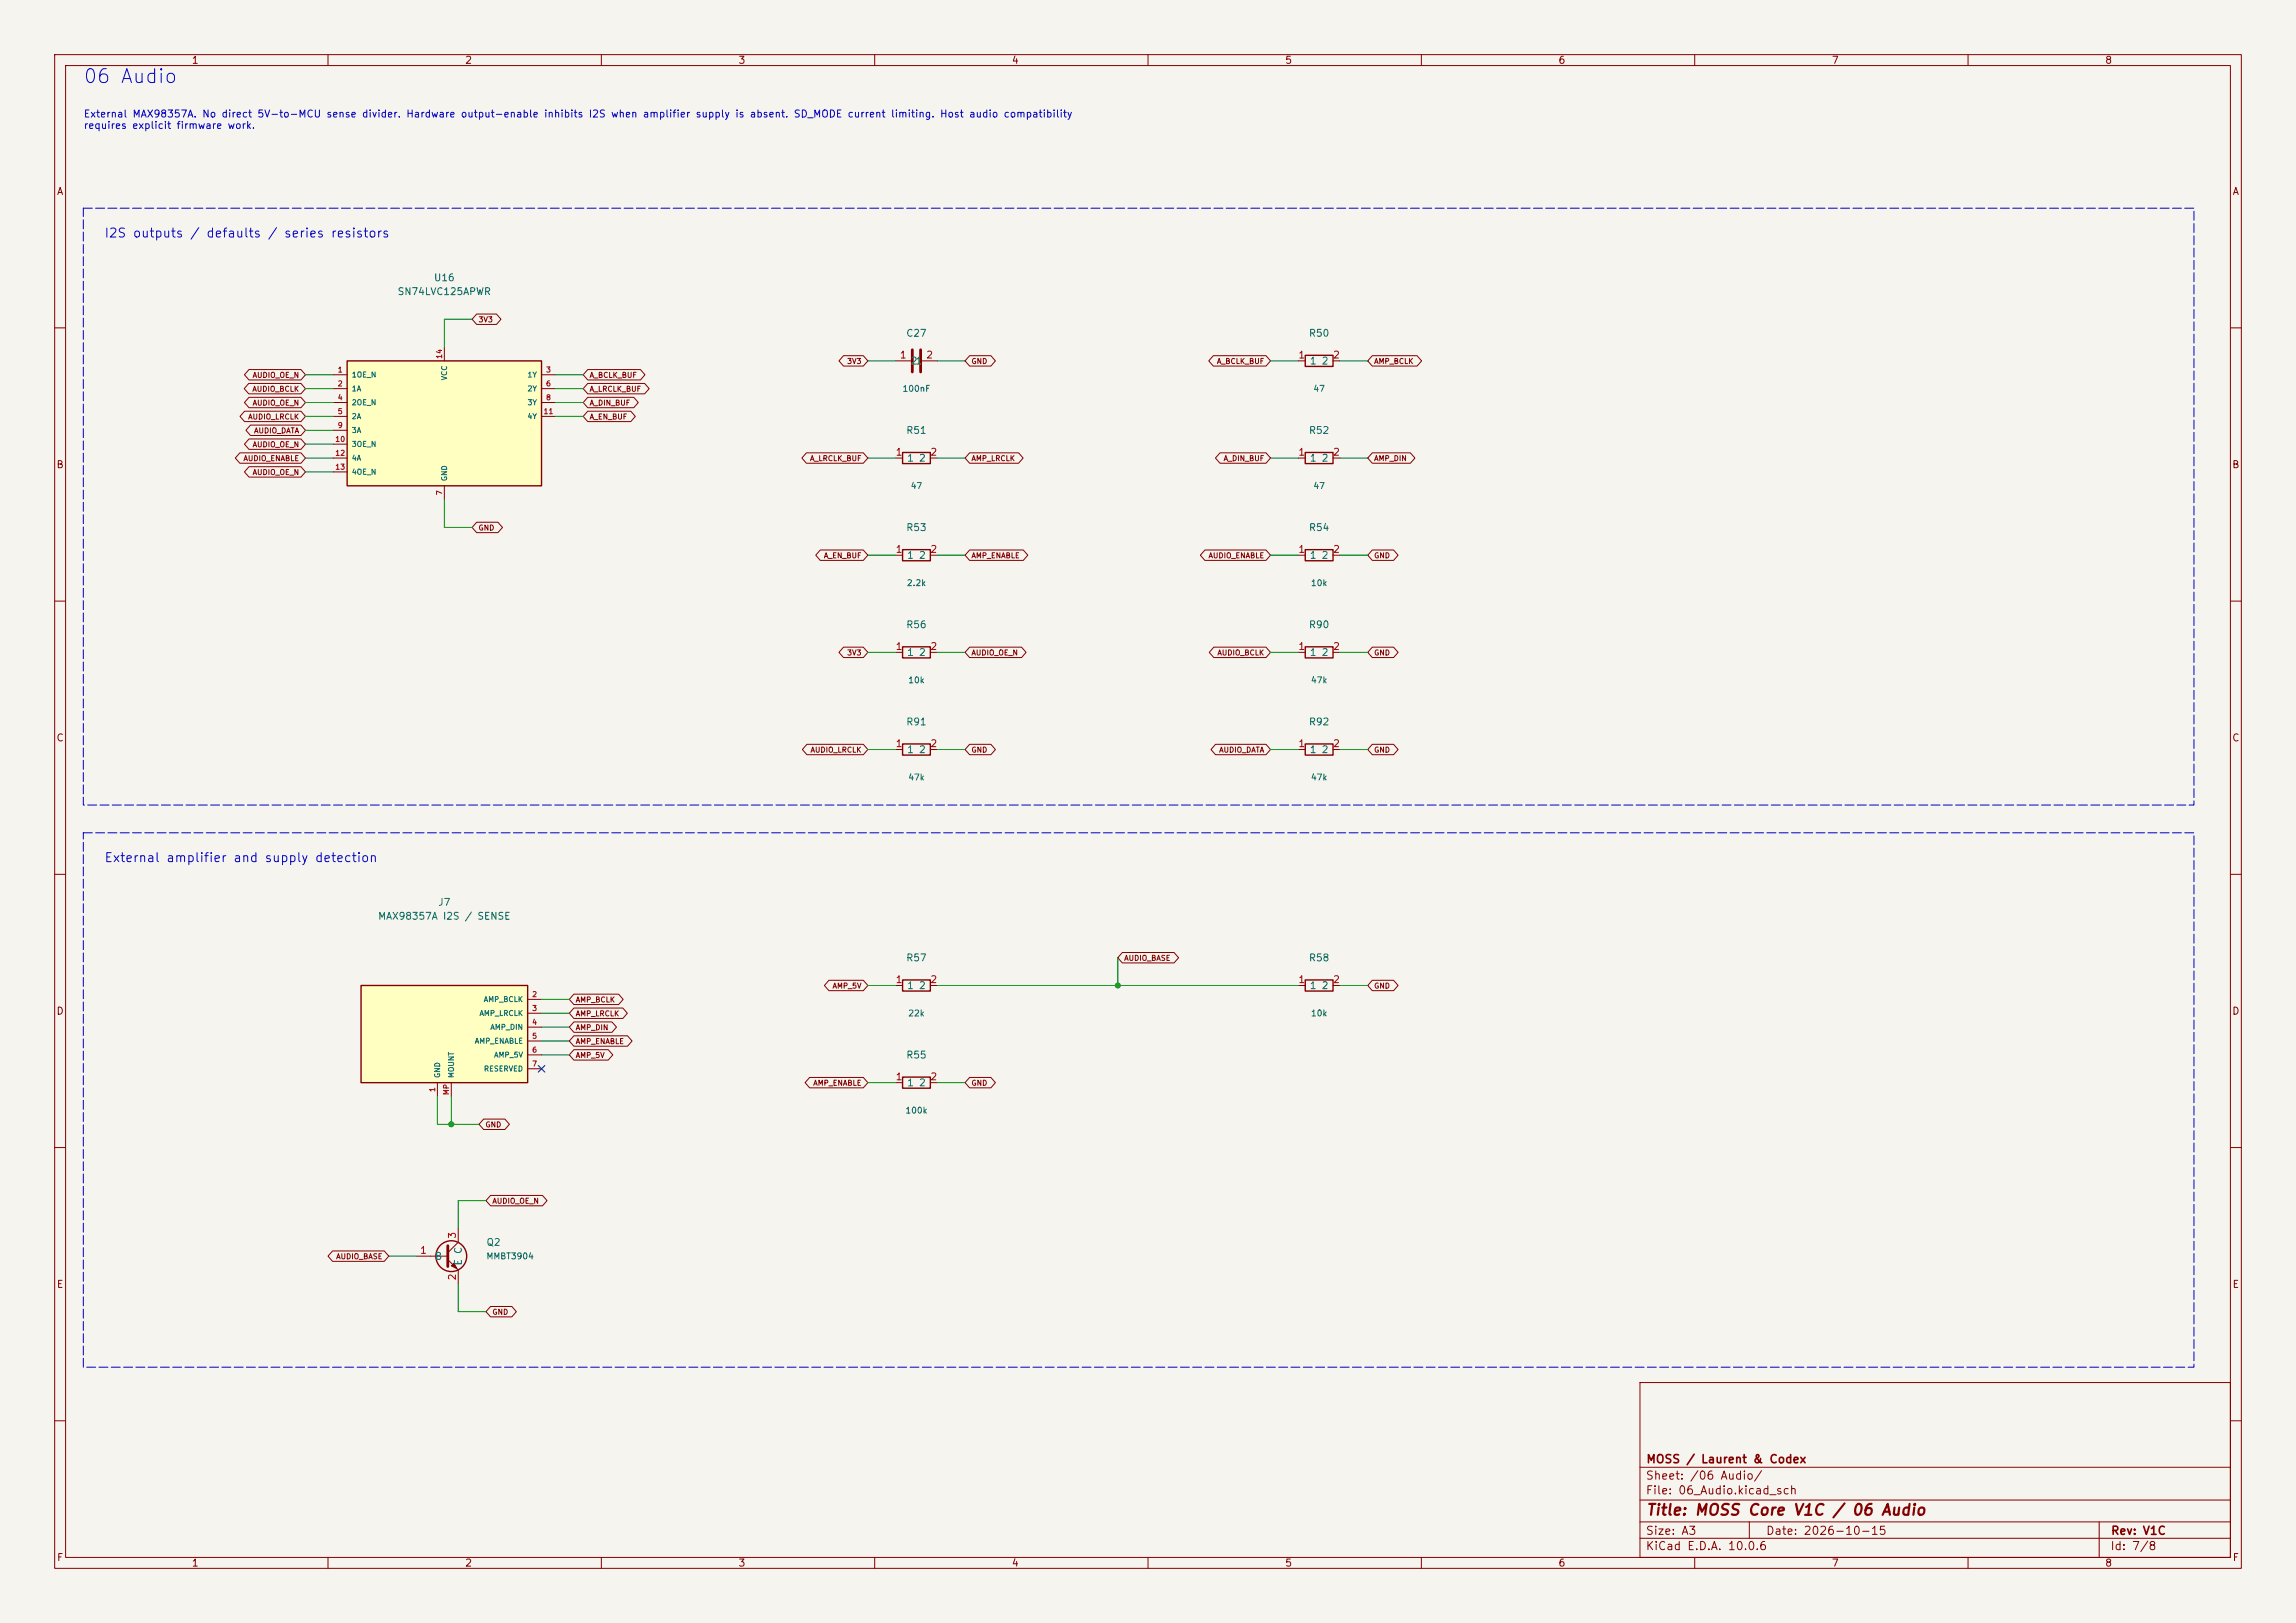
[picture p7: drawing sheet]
<svg xmlns="http://www.w3.org/2000/svg" width="420mm" height="297mm" viewBox="0 0 420 297" stroke-linecap="round" stroke-linejoin="round" font-family="sans-serif">
<defs><g id="words">
<text font-size="2.5" fill="#0000c2" x="15.1" y="15.9">06 Audio</text>
<text font-size="2" fill="#840000" x="301" y="277.8">Title: MOSS Core V1C / 06 Audio</text>
<g font-size="1.6" fill="#0000c2">
<text x="19" y="43.9">I2S outputs / defaults / series resistors</text>
<text x="19" y="158.2">External amplifier and supply detection</text>
</g>
<g font-size="1.5" fill="#840000">
<text x="301" y="268.1">MOSS / Laurent &amp; Codex</text>
<text x="300.9" y="273.8">File: 06_Audio.kicad_sch</text>
<text x="300.9" y="271.1">Sheet: /06 Audio/</text>
<text x="300.9" y="281.2">Size: A3</text>
<text x="322.9" y="281.2">Date: 2026-10-15</text>
<text x="386" y="281.2">Rev: V1C</text>
<text x="300.9" y="284">KiCad E.D.A. 10.0.6</text>
<text x="385.9" y="284">Id: 7/8</text>
</g>
<g font-size="1.3" fill="#840000">
<text x="35" y="12">1</text>
<text x="85" y="12">2</text>
<text x="135" y="12">3</text>
<text x="185" y="12">4</text>
<text x="235" y="12">5</text>
<text x="285" y="12">6</text>
<text x="335" y="12">7</text>
<text x="385" y="12">8</text>
<text x="10.3" y="36">A</text>
<text x="408.3" y="36">A</text>
<text x="10.2" y="86">B</text>
<text x="408.2" y="86">B</text>
<text x="10.2" y="136">C</text>
<text x="408.2" y="136">C</text>
<text x="10.2" y="186">D</text>
<text x="408.2" y="186">D</text>
<text x="10.3" y="236">E</text>
<text x="408.3" y="236">E</text>
<text x="10.3" y="286">F</text>
<text x="35" y="287">1</text>
<text x="85" y="287">2</text>
<text x="135" y="287">3</text>
<text x="185" y="287">4</text>
<text x="235" y="287">5</text>
<text x="285" y="287">6</text>
<text x="335" y="287">7</text>
<text x="385" y="287">8</text>
<text x="408.3" y="286">F</text>
</g>
<g font-size="1.3" fill="#0000c2">
<text x="15.2" y="21.8">External MAX98357A. No direct 5V-to-MCU sense divider. Hardware output-enable inhibits I2S when amplifier supply is absent. SD_MODE current limiting. Host audio compatibility</text>
<text x="15.2" y="23.9">requires explicit firmware work.</text>
</g>
<g font-size="1.3" fill="#006464">
<text x="79.3" y="51.8">U16</text>
<text x="72.6" y="54.3">SN74LVC125APWR</text>
<text x="165.7" y="61.9">C27</text>
<text x="239.3" y="61.9">R50</text>
<text x="166.5" y="67">21</text>
<text x="239.5" y="67">1</text>
<text x="241.7" y="67">2</text>
<text x="165.7" y="79.7">R51</text>
<text x="239.3" y="79.7">R52</text>
<text x="165.8" y="84.8">1</text>
<text x="168" y="84.8">2</text>
<text x="239.5" y="84.8">1</text>
<text x="241.7" y="84.8">2</text>
<text x="165.7" y="97.5">R53</text>
<text x="239.3" y="97.5">R54</text>
<text x="165.8" y="102.6">1</text>
<text x="168" y="102.6">2</text>
<text x="239.5" y="102.6">1</text>
<text x="241.7" y="102.6">2</text>
<text x="165.7" y="115.3">R56</text>
<text x="239.3" y="115.3">R90</text>
<text x="165.8" y="120.3">1</text>
<text x="168" y="120.3">2</text>
<text x="239.5" y="120.3">1</text>
<text x="241.7" y="120.3">2</text>
<text x="165.7" y="133">R91</text>
<text x="239.3" y="133">R92</text>
<text x="165.8" y="138.1">1</text>
<text x="168" y="138.1">2</text>
<text x="239.5" y="138.1">1</text>
<text x="241.7" y="138.1">2</text>
<text x="80.1" y="166.1">J7</text>
<text x="69.1" y="168.6">MAX98357A I2S / SENSE</text>
<text x="165.7" y="176.2">R57</text>
<text x="239.3" y="176.2">R58</text>
<text x="165.8" y="181.3">1</text>
<text x="168" y="181.3">2</text>
<text x="239.5" y="181.3">1</text>
<text x="241.7" y="181.3">2</text>
<text x="165.7" y="194">R55</text>
<text x="165.8" y="199.1">1</text>
<text x="168" y="199.1">2</text>
<text x="79.5" y="230.8">B</text>
<text x="84.8" y="231.7" transform="rotate(-90 84.8 231.7)">E C</text>
<text x="88.9" y="228.3">Q2</text>
</g>
<g font-size="1.3" fill="#a90000">
<text x="164.5" y="65.9">1</text>
<text x="169.3" y="65.9">2</text>
<text x="237.4" y="65.9">1</text>
<text x="243.7" y="65.9">2</text>
<text x="163.7" y="83.7">1</text>
<text x="170.1" y="83.7">2</text>
<text x="237.4" y="83.7">1</text>
<text x="243.7" y="83.7">2</text>
<text x="163.7" y="101.5">1</text>
<text x="170.1" y="101.5">2</text>
<text x="237.4" y="101.5">1</text>
<text x="243.7" y="101.5">2</text>
<text x="163.7" y="119.2">1</text>
<text x="170.1" y="119.2">2</text>
<text x="237.4" y="119.2">1</text>
<text x="243.7" y="119.2">2</text>
<text x="163.7" y="137">1</text>
<text x="170.1" y="137">2</text>
<text x="237.4" y="137">1</text>
<text x="243.7" y="137">2</text>
<text x="163.7" y="180.2">1</text>
<text x="170.1" y="180.2">2</text>
<text x="237.4" y="180.2">1</text>
<text x="243.7" y="180.2">2</text>
<text x="163.7" y="198">1</text>
<text x="170.1" y="198">2</text>
<text x="83.7" y="226.8" transform="rotate(-90 83.7 226.8)">3</text>
<text x="76.7" y="229.7">1</text>
<text x="83.7" y="234.4" transform="rotate(-90 83.7 234.4)">2</text>
</g>
<g font-size="1.1" fill="#006464">
<text x="165" y="72">100nF</text>
<text x="240.1" y="72">47</text>
<text x="166.5" y="89.7">47</text>
<text x="240.1" y="89.7">47</text>
<text x="165.8" y="107.5">2.2k</text>
<text x="239.7" y="107.5">10k</text>
<text x="166" y="125.3">10k</text>
<text x="239.7" y="125.3">47k</text>
<text x="166" y="143.1">47k</text>
<text x="239.7" y="143.1">47k</text>
<text x="166" y="186.3">22k</text>
<text x="239.7" y="186.3">10k</text>
<text x="165.5" y="204">100k</text>
<text x="88.9" y="230.7">MMBT3904</text>
</g>
<g font-size="1" fill="#840000">
<text x="87.4" y="59.2">3V3</text>
<text x="46.1" y="71.9">AUDIO_BCLK</text>
<text x="46.1" y="69.4">AUDIO_OE_N</text>
<text x="107.8" y="71.9">A_LRCLK_BUF</text>
<text x="107.8" y="69.4">A_BCLK_BUF</text>
<text x="154.9" y="66.8">3V3</text>
<text x="177.6" y="66.8">GND</text>
<text x="222.5" y="66.8">A_BCLK_BUF</text>
<text x="251.3" y="66.8">AMP_BCLK</text>
<text x="45.3" y="77">AUDIO_LRCLK</text>
<text x="46.1" y="74.4">AUDIO_OE_N</text>
<text x="107.8" y="74.4">A_DIN_BUF</text>
<text x="107.8" y="77">A_EN_BUF</text>
<text x="46.1" y="82.1">AUDIO_OE_N</text>
<text x="46.4" y="79.5">AUDIO_DATA</text>
<text x="44.4" y="84.6">AUDIO_ENABLE</text>
<text x="46.1" y="87.1">AUDIO_OE_N</text>
<text x="148.1" y="84.6">A_LRCLK_BUF</text>
<text x="177.6" y="84.6">AMP_LRCLK</text>
<text x="223.7" y="84.6">A_DIN_BUF</text>
<text x="251.3" y="84.6">AMP_DIN</text>
<text x="87.4" y="97.3">GND</text>
<text x="150.6" y="102.4">A_EN_BUF</text>
<text x="177.6" y="102.4">AMP_ENABLE</text>
<text x="221" y="102.4">AUDIO_ENABLE</text>
<text x="251.3" y="102.4">GND</text>
<text x="154.9" y="120.2">3V3</text>
<text x="177.6" y="120.2">AUDIO_OE_N</text>
<text x="222.6" y="120.2">AUDIO_BCLK</text>
<text x="251.3" y="120.2">GND</text>
<text x="148.2" y="137.9">AUDIO_LRCLK</text>
<text x="177.6" y="137.9">GND</text>
<text x="222.9" y="137.9">AUDIO_DATA</text>
<text x="251.3" y="137.9">GND</text>
<text x="205.5" y="176">AUDIO_BASE</text>
<text x="105.2" y="183.7">AMP_BCLK</text>
<text x="152.2" y="181.1">AMP_5V</text>
<text x="251.3" y="181.1">GND</text>
<text x="105.2" y="186.2">AMP_LRCLK</text>
<text x="105.2" y="188.7">AMP_DIN</text>
<text x="105.2" y="191.3">AMP_ENABLE</text>
<text x="105.2" y="193.8">AMP_5V</text>
<text x="148.7" y="198.9">AMP_ENABLE</text>
<text x="177.6" y="198.9">GND</text>
<text x="88.7" y="206.5">GND</text>
<text x="90" y="220.5">AUDIO_OE_N</text>
<text x="61.4" y="230.7">AUDIO_BASE</text>
<text x="90" y="240.8">GND</text>
</g>
<g font-size="1" fill="#a90000">
<text x="81.1" y="65.8" transform="rotate(-90 81.1 65.8)">14</text>
<text x="61.7" y="68.4">1</text>
<text x="61.7" y="70.9">2</text>
<text x="99.8" y="68.4">3</text>
<text x="99.8" y="70.9">6</text>
<text x="61.7" y="73.5">4</text>
<text x="61.7" y="76">5</text>
<text x="99.3" y="76">11</text>
<text x="99.8" y="73.5">8</text>
<text x="61.2" y="81.1">10</text>
<text x="61.2" y="83.6">12</text>
<text x="61.7" y="78.5">9</text>
<text x="61.2" y="86.2">13</text>
<text x="81.1" y="90.7" transform="rotate(-90 81.1 90.7)">7</text>
<text x="97.2" y="182.7">2</text>
<text x="97.2" y="185.2">3</text>
<text x="97.2" y="187.8">4</text>
<text x="97.2" y="190.3">5</text>
<text x="97.2" y="192.8">6</text>
<text x="97.2" y="195.4">7</text>
<text x="79.8" y="199.9" transform="rotate(-90 79.8 199.9)">1</text>
<text x="82.4" y="200.5" transform="rotate(-90 82.4 200.5)">MP</text>
</g>
<g font-size="1" fill="#006464">
<text x="64.3" y="69.3">1OE_N</text>
<text x="64.3" y="71.8">1A</text>
<text x="82" y="69.7" transform="rotate(-90 82 69.7)">VCC</text>
<text x="96.4" y="69.3">1Y</text>
<text x="96.4" y="71.8">2Y</text>
<text x="64.3" y="74.4">2OE_N</text>
<text x="64.3" y="76.9">2A</text>
<text x="96.4" y="74.4">3Y</text>
<text x="96.4" y="76.9">4Y</text>
<text x="64.3" y="79.5">3A</text>
<text x="64.3" y="82">3OE_N</text>
<text x="64.3" y="84.5">4A</text>
<text x="64.3" y="87.1">4OE_N</text>
<text x="82" y="88.1" transform="rotate(-90 82 88.1)">GND</text>
<text x="88.4" y="183.6">AMP_BCLK</text>
<text x="86.8" y="191.2">AMP_ENABLE</text>
<text x="87.6" y="186.1">AMP_LRCLK</text>
<text x="89.6" y="188.7">AMP_DIN</text>
<text x="80.7" y="197.4" transform="rotate(-90 80.7 197.4)">GND</text>
<text x="83.3" y="197.4" transform="rotate(-90 83.3 197.4)">MOUNT</text>
<text x="88.4" y="196.3">RESERVED</text>
<text x="90.3" y="193.8">AMP_5V</text>
</g>
</g></defs>
<path d="M0 0h420v297h-420z" fill="#f5f4ef" stroke="#f5f4ef" stroke-width=".18"/>
<g fill="none" stroke="#840000" stroke-width=".18">
<path d="M10 10h400v277h-400zM12 12h396v273h-396zM60 10v2M110 10v2M160 10v2M210 10v2M260 10v2M310 10v2M360 10v2M10 60h2M408 60h2M163.8 83.8h1.3"/>
<path d="M170.2 83.8h1.2M10 110h2M163.8 119.4h1.3M170.2 119.4h1.2M237.5 119.4h1.3M237.5 101.6h1.3M243.8 119.4h1.3M243.8 101.6h1.3M408 110h2M10 160h2M408 160h2M163.8 180.3h1.3"/>
<path d="M163.8 198.1h1.3M170.2 180.3h1.2M170.2 198.1h1.2M237.5 180.3h1.3M243.8 180.3h1.3M10 210h2M408 210h2M300 253h108v32h-108zM10 260h2M300 278.5h108M300 274.5h108M300 268.5h108"/>
<path d="M320 278.5v3M384 278.5v6.5M408 260h2M60 285v2M110 285v2M160 285v2M210 285v2M260 285v2M300 281.5h108M310 285v2M360 285v2"/>
</g>
<path d="M165.1 82.8h5.1v2h-5.1zM165.1 118.4h5.1v2h-5.1zM238.8 100.6h5v2h-5zM238.8 118.4h5v2h-5zM165.1 179.3h5.1v2.1h-5.1zM238.8 179.3h5v2.1h-5zM165.1 197.1h5.1v2h-5.1z" fill="none" stroke="#840000" stroke-width=".25"/>
<path d="M63.5 66h35.6v22.9h-35.6z" fill="#ffffc2"/>
<path d="M63.5 66h35.6v22.9h-35.6zM238.8 136.1h5v2.1h-5z" fill="none" stroke="#840000" stroke-width=".25"/>
<g fill="none" stroke="#840000" stroke-width=".18">
<path d="M61 68.6h2.5M61 71.1h2.5M61 73.7h2.5M61 76.2h2.5M61 78.7h2.5M81.3 63.5v2.5M99.1 68.6h2.5M99.1 71.1h2.5M99.1 73.7h2.5M99.1 76.2h2.5M163.8 66h2.8M168.7 66h2.7"/>
<path d="M61 81.3h2.5M61 83.8h2.5M61 86.4h2.5M81.3 88.9v2.5M237.5 137.2h1.3M243.8 137.2h1.3"/>
</g>
<path d="M166.9 64v4.1M168.4 64v4.1" fill="none" stroke="#840000" stroke-width=".51"/>
<path d="M66 180.3h30.5v17.8h-30.5z" fill="#ffffc2"/>
<g fill="none" stroke="#840000" stroke-width=".25">
<path d="M238.8 65h5v2.1h-5zM238.8 82.8h5v2h-5zM165.1 100.6h5.1v2h-5.1zM165.1 136.1h5.1v2.1h-5.1zM66 180.3h30.5v17.8h-30.5z"/>
<circle cx="82.5" cy="229.9" r="2.82"/>
</g>
<g fill="none" stroke="#840000" stroke-width=".18">
<path d="M87.2 57.5h3.6l.8 .9-.8 1h-3.6l-.8-1zM44.7 75.2h10.3l.9 1-.9 1h-10.3l-.8-1zM45.5 70.2h9.5l.9 .9-.9 1h-9.5l-.8-1zM45.5 72.7h9.5l.9 1-.9 .9h-9.5l-.8-.9zM45.5 67.6h9.5l.9 1-.9 .9h-9.5l-.8-.9zM45.8 77.8h9.2l.9 .9-.9 1h-9.2l-.8-1zM107.5 70.2h10.4l.9 .9-.9 1h-10.4l-.8-1zM107.5 72.7h8.4l.9 1-.9 .9h-8.4l-.8-.9zM107.5 75.2h7.9l.8 1-.8 1h-7.9l-.8-1zM107.5 67.6h9.6l.9 1-.9 .9h-9.6l-.8-.9zM154.3 65.1h3.6l.8 .9-.8 1h-3.6l-.8-1zM177.4 65.1h3.9l.8 .9-.8 1h-3.9l-.9-1z"/>
<path d="M221.9 65.1h9.7l.8 .9-.8 1h-9.7l-.8-1zM237.5 66h1.3M243.8 66h1.3M251 65.1h8.2l.8 .9-.8 1h-8.2l-.8-1zM43.9 82.9h11.1l.9 .9-.9 1h-11.1l-.9-1zM45.5 80.3h9.5l.9 1-.9 .9h-9.5l-.8-.9zM45.5 85.4h9.5l.9 1-.9 .9h-9.5l-.8-.9zM87.2 95.6h3.9l.8 .9-.8 1h-3.9l-.8-1zM147.5 82.9h10.4l.8 .9-.8 1h-10.4l-.8-1zM177.4 82.9h8.9l.9 .9-.9 1h-8.9l-.9-1zM223.2 82.9h8.4l.8 .9-.8 1h-8.4l-.9-1zM237.5 83.8h1.3"/>
<path d="M243.8 83.8h1.3M251 82.9h7l.8 .9-.8 1h-7l-.8-1zM150 100.6h7.9l.8 1-.8 1h-7.9l-.8-1zM154.3 118.4h3.6l.8 1-.8 .9h-3.6l-.8-.9zM163.8 101.6h1.3M170.2 101.6h1.2M177.4 100.6h9.8l.8 1-.8 1h-9.8l-.9-1zM177.4 118.4h9.5l.8 1-.8 .9h-9.5l-.9-.9zM220.4 100.6h11.2l.8 1-.8 1h-11.2l-.8-1zM222 118.4h9.6l.8 1-.8 .9h-9.6l-.8-.9zM251 118.4h3.9l.8 1-.8 .9h-3.9l-.8-.9zM251 100.6h3.9l.8 1-.8 1h-3.9l-.8-1z"/>
<path d="M147.6 136.2h10.3l.8 1-.8 .9h-10.3l-.8-.9zM163.8 137.2h1.3M170.2 137.2h1.2M177.4 136.2h3.9l.8 1-.8 .9h-3.9l-.9-.9zM222.3 136.2h9.3l.8 1-.8 .9h-9.3l-.8-.9zM251 136.2h3.9l.8 1-.8 .9h-3.9l-.8-.9zM151.6 179.4h6.3l.8 .9-.8 1h-6.3l-.8-1zM205.3 174.3h9.5l.8 1-.8 .9h-9.5l-.8-.9zM251 179.4h3.9l.8 .9-.8 1h-3.9l-.8-1zM80 198.1v2.6M82.5 198.1v2.6M96.5 182.9h2.6"/>
<path d="M96.5 185.4h2.6M96.5 188h2.6M96.5 190.5h2.6M96.5 193h2.6M96.5 195.6h2.6M105 192.1h6.3l.8 .9-.8 1h-6.3l-.9-1zM105 181.9h8.2l.8 1-.8 .9h-8.2l-.9-.9zM105 184.5h8.9l.9 .9-.9 1h-8.9l-.9-1zM105 187h6.9l.9 1-.9 .9h-6.9l-.9-.9zM105 189.5h9.8l.8 1-.8 1h-9.8l-.9-1zM148.1 197.2h9.8l.8 .9-.8 1h-9.8l-.8-1zM177.4 197.2h3.9l.8 .9-.8 1h-3.9l-.9-1z"/>
<path d="M88.5 204.8h3.9l.8 .9-.8 1h-3.9l-.9-1zM89.7 218.8h9.5l.9 .9-.9 1h-9.5l-.8-1zM60.8 228.9h9.5l.8 1-.8 .9h-9.5l-.8-.9zM76.2 229.9h5.7M81.9 230.5l1.9 1.9v2.5M83.8 224.8v2.5l-1.9 1.9M89.7 239.1h3.9l.9 .9-.9 1h-3.9l-.8-1z"/>
</g>
<path d="M81.9 228v3.8" fill="none" stroke="#840000" stroke-width=".51"/>
<path d="M82.5 231.6l.6-.5 .5 1.1z" fill="#840000" stroke="#840000" stroke-width=".18"/>
<g fill="none" stroke="#009600" stroke-width=".18">
<path d="M86.4 58.4h-5.1v5.1M55.9 73.7h5.1M55.9 71.1h5.1M55.9 68.6h5.1M55.9 76.2h5.1M55.9 78.7h5.1M101.6 73.7h5.1M101.6 71.1h5.1M101.6 68.6h5.1M101.6 76.2h5.1M158.7 66h5.1M171.4 66h5.1"/>
<path d="M232.4 66h5.1M245.1 66h5.1M55.9 83.8h5.1M55.9 86.4h5.1M55.9 81.3h5.1M81.3 91.4v5.1h5.1M158.7 83.8h5.1M171.4 83.8h5.1M232.4 83.8h5.1M245.1 83.8h5.1M158.7 119.4h5.1M158.7 101.6h5.1"/>
<path d="M171.4 119.4h5.1M171.4 101.6h5.1M232.4 119.4h5.1M232.4 101.6h5.1M245.1 119.4h5.1M245.1 101.6h5.1M158.7 137.2h5.1M171.4 137.2h5.1M232.4 137.2h5.1M245.1 137.2h5.1M204.5 175.3v5M99.1 193h5"/>
<path d="M99.1 190.5h5M99.1 188h5M99.1 185.4h5M99.1 182.9h5M158.7 198.1h5.1M158.7 180.3h5.1M171.4 198.1h5.1M171.4 180.3h66.1M245.1 180.3h5.1M80 200.7v5h7.6M82.5 200.7v5M88.9 219.7h-5.1v5.1"/>
<path d="M71.1 229.9h5.1M83.8 234.9v5.1h5.1"/>
</g>
<path d="M98.5 195l1.2 1.2M99.7 195l-1.2 1.2" fill="none" stroke="#000084" stroke-width=".18"/>
<path d="M15.2 38.1h386.1v109.2h-386.1v-109.2M15.2 152.4h386.1v97.8h-386.1v-97.8" fill="none" stroke="#0000c2" stroke-width=".18" stroke-dasharray="1.6 .6"/>
<g fill="#009600" stroke="#009600" stroke-width=".18">
<circle cx="82.5" cy="205.7" r=".46"/>
<circle cx="204.5" cy="180.3" r=".46"/>
</g>
<use href="#words"/>
</svg>
